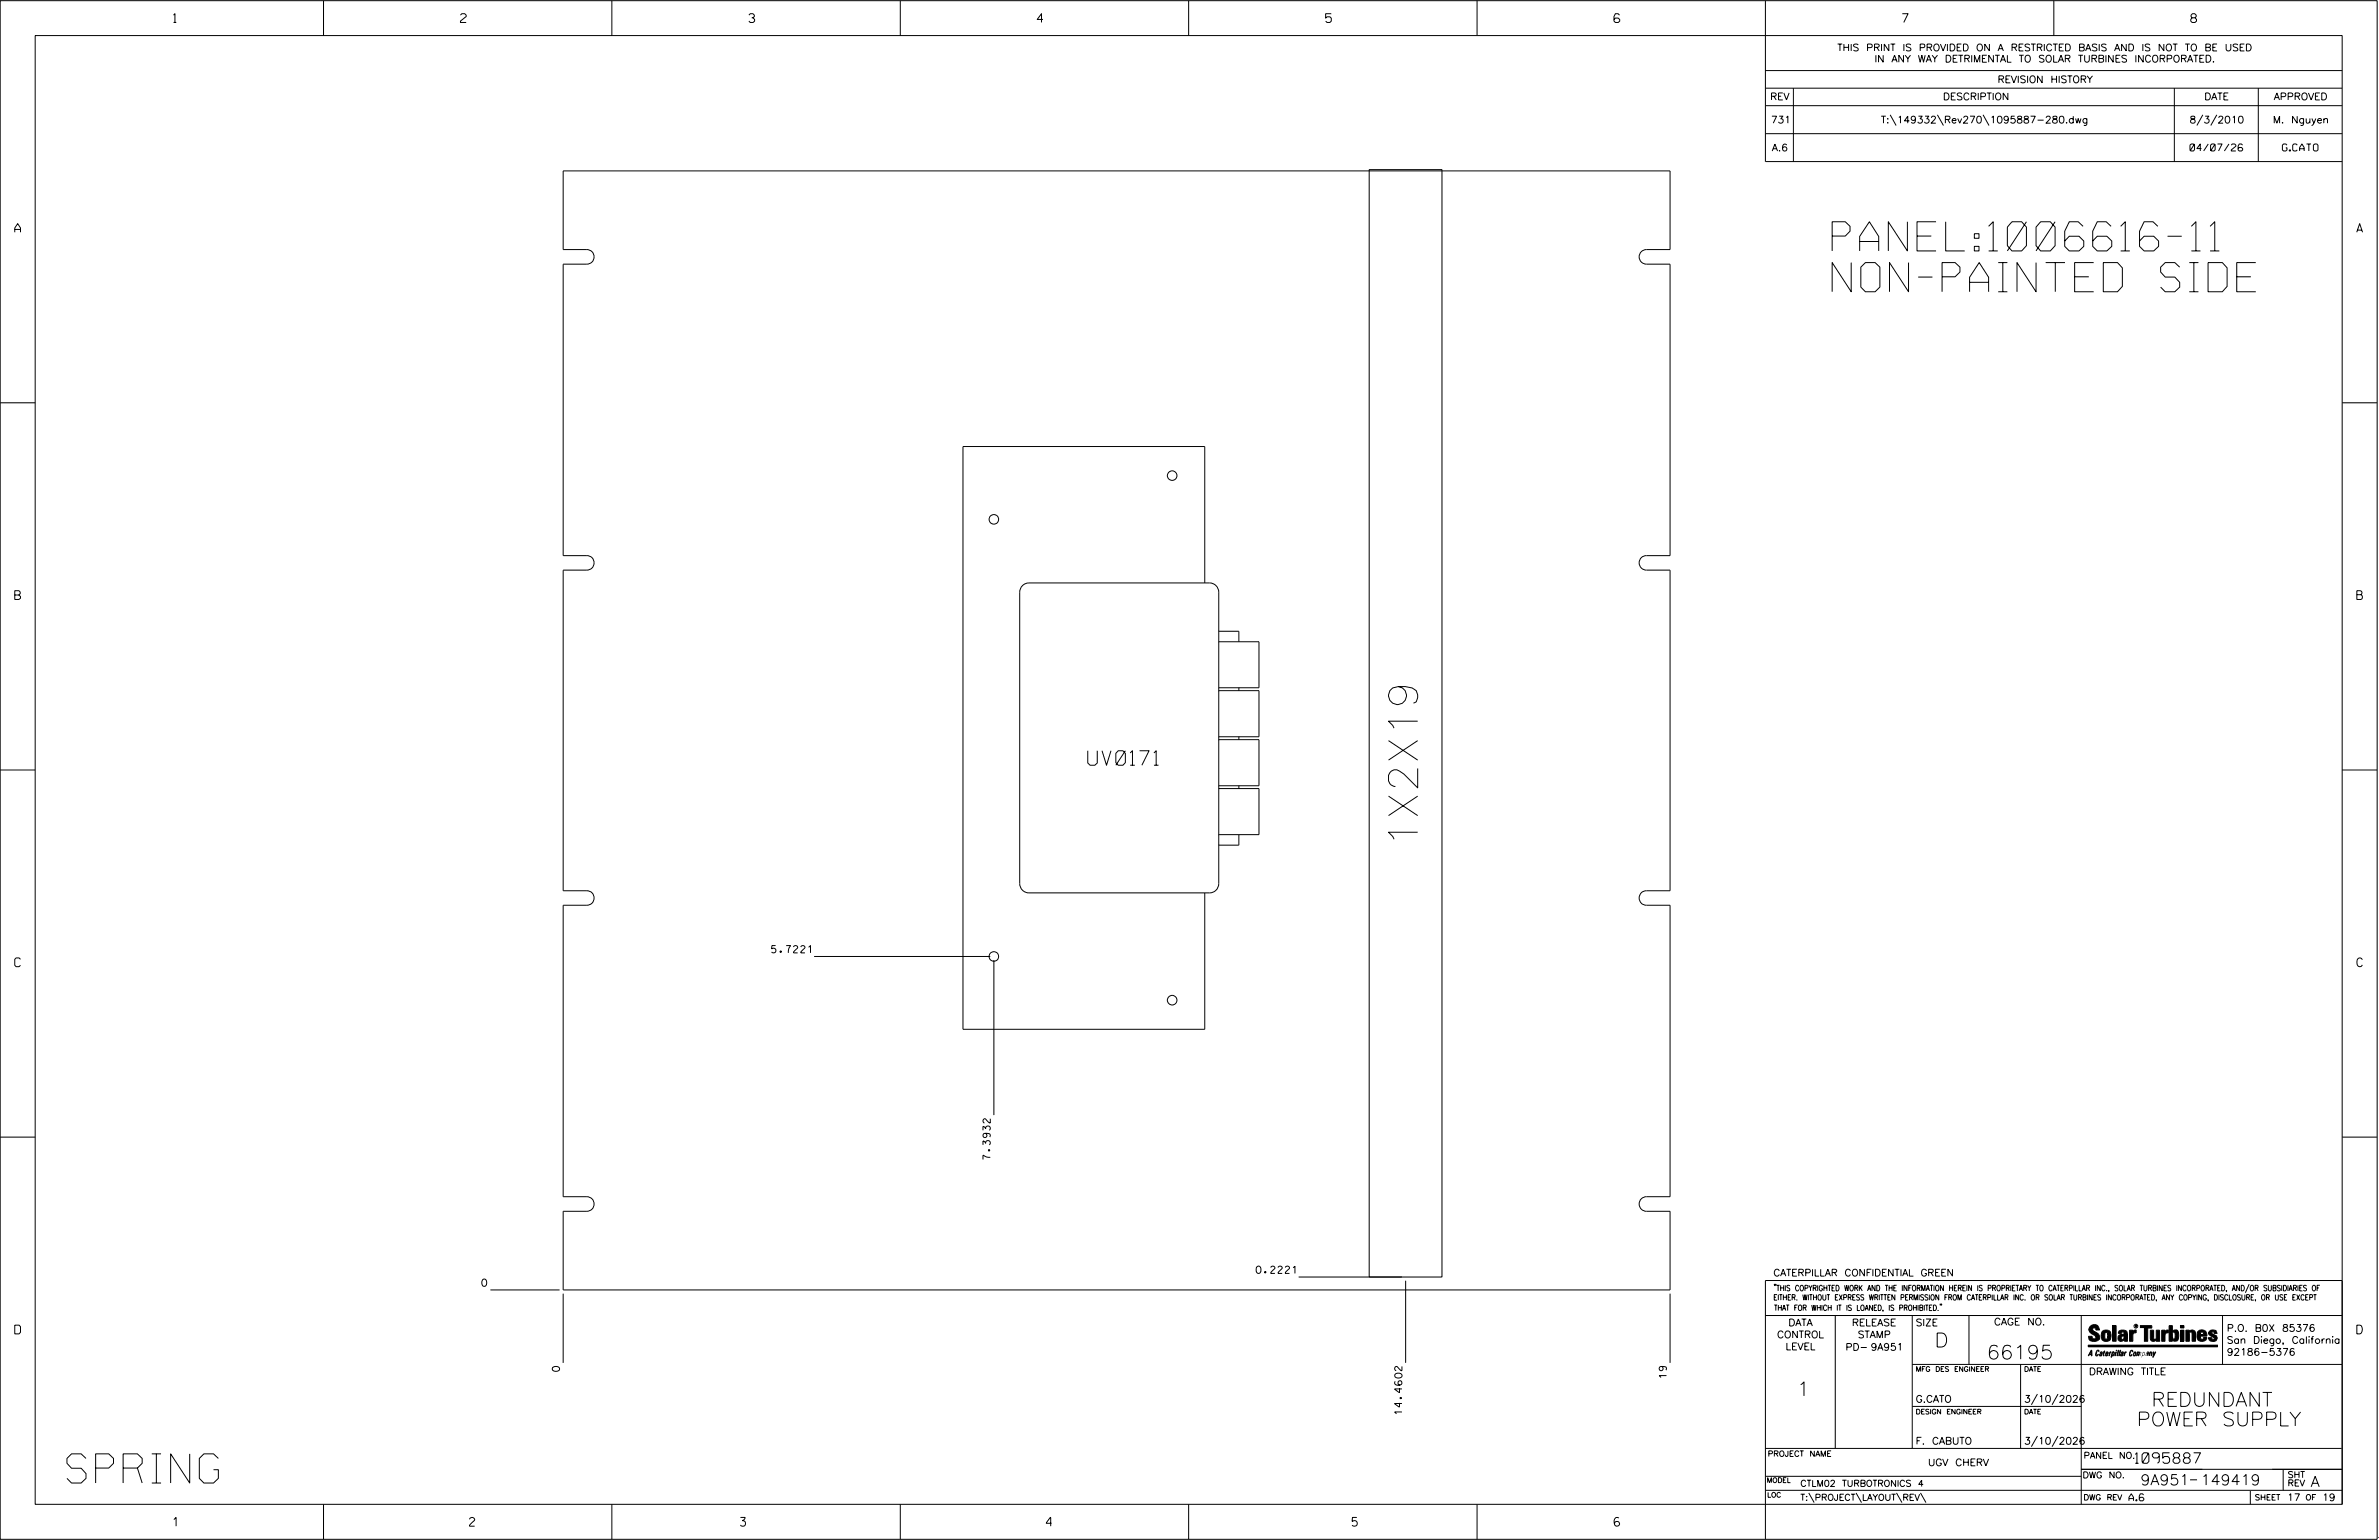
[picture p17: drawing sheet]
<svg xmlns="http://www.w3.org/2000/svg" width="864mm" height="559mm" viewBox="0 0 864 559" stroke-linecap="round" stroke-linejoin="round" font-family="sans-serif">
<defs><g id="words">
<g font-size="10.6">
<text x="665.1" y="91.1">PANEL:1006616-11</text>
<text x="665.1" y="105.9">NON-PAINTED SIDE</text>
<text x="514.6" y="307.5" transform="rotate(-90 514.6 307.5)">1X2X19</text>
<text x="24.3" y="538.1">SPRING</text>
</g>
<text font-size="5.3" x="394.9" y="277.7">UV0171</text>
<g font-size="5.1">
<text x="702.3" y="488.8">D</text>
<text x="721.2" y="493.2">66195</text>
<text x="652.2" y="506.5">1</text>
<text x="781" y="510.3">REDUNDANT</text>
<text x="772.7" y="517.4">POWER SUPPLY</text>
</g>
<g font-size="3.8">
<text x="775.1" y="531">1095887</text>
<text x="777" y="538.9">9A951</text>
<text x="798.8" y="538.9">149419</text>
<text x="838.8" y="539.5">A</text>
</g>
<g font-size="3.2">
<text x="63" y="8.2">1</text>
<text x="167.2" y="8.2">2</text>
<text x="271.8" y="8.2">3</text>
<text x="376.5" y="8.2">4</text>
<text x="481.2" y="8.2">5</text>
<text x="690.6" y="8.2">7</text>
<text x="795.3" y="8.2">8</text>
<text x="5.4" y="84.3">A</text>
<text x="855.5" y="84.3">A</text>
<text x="5.4" y="217.5">B</text>
<text x="855.6" y="217.5">B</text>
<text x="5.4" y="350.8">C</text>
<text x="855.6" y="350.8">C</text>
<text x="5.4" y="484">D</text>
<text x="855.6" y="484">D</text>
<text x="62.8" y="553.8">1</text>
<text x="170.4" y="553.8">2</text>
<text x="268.8" y="553.8">3</text>
<text x="379.8" y="553.8">4</text>
<text x="490.8" y="553.8">5</text>
<text x="585.9" y="553.8">6</text>
</g>
<g font-size="2.6">
<text x="280.1" y="345.7">5.7221</text>
<text x="359.5" y="420.7" transform="rotate(-90 359.5 420.7)">7.3932</text>
<text x="174.9" y="466.8">0</text>
<text x="456" y="462.1">0.2221</text>
<text x="203.1" y="497.6" transform="rotate(-90 203.1 497.6)">0</text>
<text x="604.9" y="500" transform="rotate(-90 604.9 500)">19</text>
<text x="508.9" y="513.2" transform="rotate(-90 508.9 513.2)">14.4602</text>
</g>
<g font-size="2.5">
<text x="666.9" y="18.5">THIS PRINT IS PROVIDED ON A RESTRICTED BASIS AND IS NOT TO BE USED</text>
<text x="680.5" y="22.6">IN ANY WAY DETRIMENTAL TO SOLAR TURBINES INCORPORATED.</text>
<text x="725.1" y="30">REVISION HISTORY</text>
<text x="642.6" y="36.3">REV</text>
<text x="705.3" y="36.3">DESCRIPTION</text>
<text x="800.2" y="36.3">DATE</text>
<text x="825.4" y="36.3">APPROVED</text>
<text x="642.9" y="44.7">731</text>
<text x="682.8" y="44.7">T:\149332\Rev270\1095887-280.dwg</text>
<text x="794.8" y="44.7">8/3/2010</text>
<text x="825.1" y="44.7">M. Nguyen</text>
<text x="643.2" y="54.8">A.6</text>
<text x="795" y="54.8">04/07/26</text>
<text x="828.5" y="54.8">G.CATO</text>
<text x="643.8" y="463">CATERPILLAR CONFIDENTIAL GREEN</text>
<text x="645.1" y="485.5">CONTROL</text>
<text x="649.2" y="481.1">DATA</text>
<text x="672.3" y="481.1">RELEASE</text>
<text x="674.4" y="485.5">STAMP</text>
<text x="695.4" y="481.1">SIZE</text>
<text x="723.8" y="480.8">CAGE NO.</text>
<text x="808.4" y="483.1">P.O. B0X 85376</text>
<text x="648.2" y="489.8">LEVEL</text>
<text x="669.9" y="490">PD- 9A951</text>
<text x="808.4" y="487.5">San Diego, California</text>
<text x="808.4" y="491.8">92186-5376</text>
<text x="758.3" y="498.9">DRAWING TITLE</text>
<text x="695.4" y="508.9">G.CATO</text>
<text x="734.8" y="508.9">3/10/2026</text>
<text x="695.4" y="524.1">F. CABUTO</text>
<text x="734.8" y="524.1">3/10/2026</text>
<text x="699.9" y="531.9">UGV CHERV</text>
<text x="772.8" y="544.6">A.6</text>
<text x="830.2" y="544.6">17</text>
<text x="843" y="544.6">19</text>
</g>
<g font-size="2.3">
<text x="756.4" y="529.2">PANEL NO.</text>
<text x="653.5" y="539.4">CTLM02 TURBOTRONICS 4</text>
<text x="756" y="536.3">DWG NO.</text>
<text x="830.4" y="539.3">REV</text>
<text x="830.4" y="536.2">SHT</text>
<text x="653.5" y="544.5">T:\PROJECT\LAYOUT\REV\</text>
</g>
<g font-size="2">
<text x="643.8" y="468.4">&quot;THIS COPYRIGHTED WORK AND THE INFORMATION HEREIN IS PROPRIETARY TO CATERPILLAR INC., SOLAR TURBINES INCORPORATED, AND/OR SUBSIDIARIES OF</text>
<text x="643.8" y="471.8">EITHER. WITHOUT EXPRESS WRITTEN PERMISSION FROM CATERPILLAR INC. OR SOLAR TURBINES INCORPORATED, ANY COPYING, DISCLOSURE, OR USE EXCEPT</text>
<text x="644" y="475.6">THAT FOR WHICH IT IS LOANED, IS PROHIBITED.&quot;</text>
<text x="641.7" y="528.5">PROJECT NAME</text>
<text x="756.3" y="544.3">DWG REV</text>
<text x="818.5" y="544.3">SHEET</text>
<text x="836.9" y="544.3">OF</text>
</g>
<g font-size="1.8">
<text x="695.4" y="497.6">MFG DES ENGINEER</text>
<text x="734.8" y="497.6">DATE</text>
<text x="695.4" y="513.1">DESIGN ENGINEER</text>
<text x="734.8" y="513.1">DATE</text>
<text x="641.3" y="538">MODEL</text>
<text x="641.5" y="543.3">LOC</text>
</g>
<text font-size=".9" x="775.1" y="481.7">R</text>
</g></defs>
<g fill="none" stroke="#000" stroke-width=".36">
<path d="M.1 .2h862.8v558.4h-862.8zM12.8 12.9h837.4v533h-837.4zM117.4 .2v12.7M222.1 .2v12.7M326.8 .2v12.7M431.5 .2v12.7M536.2 .2v12.7M587.9 5.5l-.5-.5h-1l-.5 1v1.7l.5 .4h1l.6-.4v-.6l-.6-.5h-1l-.5 .5M640.9 .2v58.4h209.3M745.6 .2v12.7M640.9 25.6h209.3M640.9 32h209.3"/>
<path d="M640.9 38.3h209.3M651 32v26.6M789.3 32v26.6M819.8 32v26.6M640.9 48.5h209.3M686.2 41.7l2.1 3.8M703.3 41.7l2.2 3.8M719.9 41.7l2.1 3.8M799.6 41.7l-2.1 3.8M804.7 41.7l-2.2 3.8M497 61.6h26.5v401.8h-26.5zM204.4 95.9v105.7h8.6a2.63 2.63 0 0 1 2.7 2.6 2.63 2.63 0 0 1-2.7 2.7h-8.6"/>
<path d="M215.7 93.2a2.59 2.59 0 0 0-2.7-2.6h-8.6v-28.6h401.8v28.6h-8.5a2.65 2.65 0 0 0-2.7 2.6M215.7 93.2a2.59 2.59 0 0 1-2.7 2.6h-8.6M215.7 93.2h.1M595 93.2h.1M595 93.2a2.65 2.65 0 0 0 2.7 2.6h8.5M606.2 95.9v105.7h-8.5a2.63 2.63 0 0 0-2.7 2.6 2.63 2.63 0 0 0 2.7 2.7h8.5M.1 146.2h12.7M850.2 146.2h12.7M204.4 206.9v116.3h8.6a2.63 2.63 0 0 1 2.7 2.6 2.63 2.63 0 0 1-2.7 2.7h-8.6v105.7h8.6a2.59 2.59 0 0 1 2.7 2.7M371.2 212.5l.8-.6 1.5-.4h65.6a3.4 3.4 0 0 1 3.3 3.4v105.7a3.4 3.4 0 0 1-3.3 3.4h-65.6a3.4 3.4 0 0 1-3.3-3.4v-105.7l.3-1.5zM437.3 211.5v-49.5h-87.7v211.5h87.7v-49.5M606.2 206.9v116.3h-8.5a2.63 2.63 0 0 0-2.7 2.6 2.63 2.63 0 0 0 2.7 2.7h8.5v105.7h-8.5a2.65 2.65 0 0 0-2.7 2.7"/>
<path d="M442.4 232.9h14.6v16.7h-14.6M442.4 229.1h7.3v3.8M442.4 250.6h14.6v16.7h-14.6M449.7 249.6v1M.1 279.4h12.7M442.4 268.4h14.6v16.7h-14.6M449.7 267.3v1.1M850.2 279.4h12.7M442.4 286.1h14.6v16.8h-14.6M449.7 285.1v1M449.7 302.9v3.8h-7.3M295.5 347.1h64"/>
<path d="M360.8 348.4v56.2M.1 412.6h12.7M850.2 412.6h12.7M215.7 436.9a2.59 2.59 0 0 1-2.7 2.6h-8.6v28.6h401.8v-28.6h-8.5a2.65 2.65 0 0 1-2.7-2.6M215.7 436.9h.1M595 436.9h.1M178 468.1h25.1M204.4 469.4v25.1M471.4 463.4h37.5M510.3 464.7v29.8M606.2 469.4v25.1M640.9 477.3h209.3"/>
<path d="M644.2 466.1l-.1 .4M644.7 466.1l-.2 .4M666.2 477.3v48.3M694.2 477.3v48.3M704.4 473.3l-.1 .4M704.8 473.3l-.1 .4M714.8 477.3v17.8M755.5 477.3v68.6M806.8 477.3v17.8M816.5 466l-1.4 3.1M850.2 464.6h-209.3v94M850.2 464.8v81.1"/>
<path d="M694.2 495.1h156M733.5 495.1v30.5M758.6 481.4a2.02 2.02 0 0 1 3.1-.1l.5 1.3h-1.3l-.2-.6-.4-.2-.6 .1-.1 .4 .4 .7a2.46 2.46 0 0 1 2.2 2.9 2.83 2.83 0 0 1-3.8 .3l-.3-1.3h1.3l.2 .7 .6 .3 .5-.2 .2-.5-.4-.6-1.9-1.2-.4-.9zM759.2 491.3h-.7l.7-1.2v1.9h.2l-.1-2.1-1.3 2.1 .5-.5h.7M761.3 490l.3-.2 .4 .3-.1 .3-.3-.4-.4 .3-.3 1.6h.4l.4-.5-.3 .6-.4 .1-.3-.4zM762.6 490.6l.5-.1-.1 1.4h-.9a.74 .74 0 0 1 .9-.8l-.3 .7-.5 .1 .2-.5 .6-.2v-.5l-.7 .2zM763 483.2a2.17 2.17 0 0 1 3.1 0l.3 1.4-.3 1.5a2.17 2.17 0 0 1-3.1 0l-.3-1.5zM763.6 490.5l.4-.4 .2 .6h-.3l-.3 .9 .2 .4-.3-.1zM764.1 483.7l.5-.4 .4 .3v2.2l-.4 .2-.5-.2zM764.6 491.1l.6 .2v-.7l-.4-.1-.4 .6-.1 .8h.6M764.6 491.1l-.1 .8h.4M764.6 482.6v.8"/>
<path d="M764.8 490.7l.4 .1v.3h-.6zM765 491.5l-.1 .4zM766 490.5l-.5 1.5zM766 490.8l.4-.3-.4 .4M766.9 481h1.3v5.7h-1.3zM767 490.8l.5 .1-.3 .8-.4 .2zM767.3 490.5h-.5l-.5 2M767.3 490.5a.8 .8 0 0 1 .2 1 .8 .8 0 0 1-.9 .4l-.1 .6M767.3 490.5l-.1 .2M768.1 490.5l-.4 1.5zM768.2 489.9h.3l-.1 .2h-.2zM769 489.9l-.5 2.1z"/>
<path d="M769.7 489.9l-.6 2.1zM770.1 491.4l.5-.3-.5 .8zM770.4 491.9h.1M770.6 491.1l.1-.4-.7 .2 .1-.3 .6-.1 .2 .3-.5 1.1M770.6 491.1a.74 .74 0 0 0-.8 .8h.6M771 484.8h-.7l-.3 .6 .4 .7 .5-.3 .1-2.4h-.8l-.1 .4h-1.2a1.71 1.71 0 0 1 1.8-1.3 1.71 1.71 0 0 1 1.6 1.4v2.8h-1.1l-.1-.6M771 484.2l-1.5 .1a1.41 1.41 0 0 0 0 2.4l.5 .1 1.1-.7M771.2 486.1h-.1M771.4 490.5l.1 .3 .4-.3-.9 1.5zM771.5 490.8h.1M773 482.7h1.2v.5l.5-.5 .7-.1v1h-.6l-.5 .4-.1 2.7h-1.2zM773.3 490.3l.6-.4 .4 .2-.1 .4-.3-.4a1.28 1.28 0 0 0-.5 1.8l.6-.4-.1 .4-.8 .1z"/>
<path d="M774.7 490.8l.5-.3a.88 .88 0 0 1 .2 .9 .88 .88 0 0 1-.7 .7l-.2-.2zM774.8 490.9h.5l-.3 1h-.3l-.2-.2zM775.2 490.5l-.1 .2M776.8 481h4.3v.9h-1.5v4.8h-1.3M776.8 490.6l-.8 .2v-.3l-.4 1.5 .8-1.3v1.3l.3-1.2M779.3 491.1h.4M779.6 490.5h.3l-.3 1.4M779.6 490.7h.2l-.1 .4M779.7 491.1l-.1 .4M779.7 491.1l-.4 .2M780.1 492l.4-1.5 .1 .3 .3-.3 .3 .2-.3 1.3v-1.3l-.7 1.3M780.6 482.7h1.2v2.7l.1 .4 .4 .3 .4-.7v-2.7h1.2l.1 4h-1.3v-.5l-1.1 .6-.7-.3-.3-.7z"/>
<path d="M781.6 492.5l1-2-.8 1.3-.2-1.3-.2 2M784.7 482.7h1.2v.5l.5-.5 .7-.1v1h-.5l-.6 .4-.1 2.7h-1.2zM787.4 481h1.2v2a1.4 1.4 0 0 1 2.2 .2l.1 1.4-.4 1.9-1.5 .1-.4-.5v-1l.5 .9 .5-.3v-2.1l-.5-.4-.5 .7v2.8h-1.2zM791.5 482.7h1.3v4h-1.3zM791.5 481h1.3v.9h-1.3zM793.5 482.7h1.3v.4l.7-.5 1.1 .2 .4 .6v3.3h-1.2l-.3-3.4-.7 .2v3.2h-1.3zM794.8 483.1h.1M797.7 483.2a1.92 1.92 0 0 1 2.4-.5 1.92 1.92 0 0 1 1 2.1h-2.3v.8l.6 .5 .5-.3v-.5h1.2a1.83 1.83 0 0 1-2.1 1.4 1.83 1.83 0 0 1-1.5-2.1zM798.8 484.2v.6M799.1 483.4h.6l.2 .8h-1.1zM804.6 482.9a1.84 1.84 0 0 0-2.9 .8 3.3 3.3 0 0 0 2.2 1.9l-.5 .5-.4-.3-.1-.4h-1.2l.1 .6a1.92 1.92 0 0 0 2.9 .4M804.9 483.8h-1.2l-.2-.6-.5 .1-.1 .3 .1 .3 1.8 .9"/>
<path d="M805.1 488.1h-47.1v.6h47.1M694.2 510.3h61.3M739.6 505.8l-2.2 3.9M747.1 505.8l-2.2 3.9M640.9 525.6h209.2M640.9 535.7h114.6M739.6 521.1l-2.2 3.8M747.1 521.1l-2.2 3.8M755.5 533.2h94.7M795 537h2.6M828.8 533.2v7.6M117.4 545.9v12.7"/>
<path d="M222.1 545.9v12.7M326.8 545.9v12.7M431.5 545.9v12.7M536.2 545.9v12.7M640.9 540.8h209.3M656.6 541.7l2 3.5M673.8 541.7l1.9 3.5M688.4 541.7l2 3.5M697.2 541.7l1.9 3.5M816.9 541v4.9M863.5 558h.1"/>
<circle cx="425.5" cy="172.6" r="1.73"/>
<circle cx="360.8" cy="188.5" r="1.73"/>
<circle cx="360.8" cy="347.1" r="1.73"/>
<circle cx="425.5" cy="362.9" r="1.74"/>
<circle cx="775.4" cy="481.2" r=".69"/>
</g>
<g fill="#000">
<path d="M768.1 490.5l-.4 1.5zM768.2 489.9h.3l-.1 .2h-.2zM769 489.9l-.5 2.1zM769.7 489.9l-.6 2.1zM791.5 481h1.3v.9h-1.3zM791.5 482.7h1.3v4h-1.3zM758 488.1h47.1v.6h-47.1z"/>
<path d="M759.2 489.9l-1.2 2.1 .5-.5h.7v.5h.2zM759.2 490.1v1.2h-.7z" fill-rule="evenodd"/>
<path d="M758.6 481.4a2.02 2.02 0 0 1 3.1-.1l.5 1.3h-1.3l-.2-.6-.4-.2-.6 .1-.1 .4 .4 .7a2.46 2.46 0 0 1 2.2 2.9 2.83 2.83 0 0 1-3.8 .3l-.3-1.3h1.3l.2 .7 .6 .3 .5-.2 .2-.5-.4-.6-1.9-1.2-.4-.9z" fill-rule="evenodd"/>
<path d="M761.3 490l.3-.2 .4 .3-.1 .3-.3-.4-.4 .3-.3 1.6h.4l.4-.5-.3 .6-.4 .1-.3-.4z" fill-rule="evenodd"/>
<path d="M762.6 490.6l.5-.1-.1 1.4h-.9a.74 .74 0 0 1 .9-.8l-.6 .3-.2 .5 .5-.1 .3-.6v-.5l-.7 .2z" fill-rule="evenodd"/>
<path d="M763.6 490.5l.4-.4 .2 .6h-.3l-.3 .9 .2 .4-.3-.1z" fill-rule="evenodd"/>
<path d="M764.8 490.5l.5 .3-.1 .5h-.6l.6-.2v-.3l-.4-.1-.3 1.2h.4l.3-.4-.6 .6-.3-.2v-.4z" fill-rule="evenodd"/>
<path d="M763 483.2a2.17 2.17 0 0 1 3.1 0l.3 1.4-.3 1.5a2.17 2.17 0 0 1-3.1 0l-.3-1.5zM764.1 483.7v2.1l.5 .2 .4-.2v-2.2l-.4-.3z" fill-rule="evenodd"/>
<path d="M766 490.5v.3l.4-.1-.4 .2-.5 1.1z" fill-rule="evenodd"/>
<path d="M766.8 490.5l-.5 2 .3-.6a.71 .71 0 0 0 .9-.5 .71 .71 0 0 0-.4-.9zM767 490.8l.5 .1-.3 .8-.4 .2z" fill-rule="evenodd"/>
<path d="M766.9 481h1.3v5.7h-1.3z" fill-rule="evenodd"/>
<path d="M770.1 490.6l.6-.1 .2 .3-.4 1.2-.5 .1-.2-.5 .3-.5h.5l-.7 .5v.3l.4-.1 .4-.9-.5-.2-.2 .2z" fill-rule="evenodd"/>
<path d="M769.4 482.8l-.5 1h1.2l.1-.4h.8v.8l-1.5 .1a1.41 1.41 0 0 0 0 2.4l.5 .1 1.1-.7 .1 .6h1.1v-2.8a1.79 1.79 0 0 0-2.4-1.2zM770.3 484.8h.7l-.1 1-.5 .3-.4-.7z" fill-rule="evenodd"/>
<path d="M771.4 490.5l.1 .3 .4-.3-.9 1.5z" fill-rule="evenodd"/>
<path d="M773 482.7h1.2v.5l.5-.5 .7-.1v1h-.6l-.5 .4-.1 2.7h-1.2z" fill-rule="evenodd"/>
<path d="M773.3 490.3l.6-.4 .4 .2-.1 .4-.3-.4a1.28 1.28 0 0 0-.5 1.8l.6-.4-.3 .5h-.6z" fill-rule="evenodd"/>
<path d="M774.7 490.8l-.2 1.1h.7a.96 .96 0 0 0 0-1.4zM774.8 490.9h.5l-.1 .6-.5 .4-.2-.2z" fill-rule="evenodd"/>
<path d="M776 490.5v.3l.4-.3 .2 .3 .7-.2-.3 1.4v-1.3l-.6 1.3v-1.3l-.8 1.3z" fill-rule="evenodd"/>
<path d="M776.8 481h4.3v.9h-1.5v4.8h-1.3v-4.8h-1.5z" fill-rule="evenodd"/>
<path d="M777.9 490.5l-.5 2 .3-.6a.71 .71 0 0 0 .9-.5 .71 .71 0 0 0-.4-.9zM778.1 490.8l.3-.1 .1 .4-.5 .8-.2-.5z" fill-rule="evenodd"/>
<path d="M779.3 490.6l.6-.1-.3 1.5-.7-.1a.67 .67 0 0 1 .8-.8l-.6 .3-.1 .5 .4-.1 .4-.9-.4-.2-.3 .2z" fill-rule="evenodd"/>
<path d="M780.5 490.5l.1 .3 .3-.3 .3 .2-.3 1.3v-1.3l-.8 1.3z" fill-rule="evenodd"/>
<path d="M780.6 482.7h1.2v2.7l.1 .4 .4 .3 .4-.7v-2.7h1.2l.1 4h-1.3v-.5l-1.1 .6-.7-.3-.3-.7z" fill-rule="evenodd"/>
<path d="M781.6 490.5l.2 1.3 .8-1.3-1.2 2z" fill-rule="evenodd"/>
<path d="M784.7 482.7h1.2v.5l.5-.5 .7-.1v1h-.5l-.6 .4-.1 2.7h-1.2z" fill-rule="evenodd"/>
<path d="M787.4 481h1.2v2a1.4 1.4 0 0 1 2.2 .2l.1 1.4-.4 1.9-1.5 .1-.4-.5v-1l.5 .9 .5-.3v-2.1l-.5-.4-.5 .7v2.8h-1.2z" fill-rule="evenodd"/>
<path d="M793.5 482.7h1.3v.4a1.29 1.29 0 0 1 2.2 .3v3.3h-1.2l-.3-3.4-.7 .2v3.2h-1.3z" fill-rule="evenodd"/>
<path d="M797.7 483.2a1.92 1.92 0 0 1 2.4-.5 1.92 1.92 0 0 1 1 2.1h-2.3v.8l.6 .5 .5-.3v-.5h1.2a1.83 1.83 0 0 1-2.1 1.4 1.83 1.83 0 0 1-1.5-2.1zM799.1 483.4l-.3 .8h1.1l-.2-.8z" fill-rule="evenodd"/>
<path d="M801.9 483.2a1.94 1.94 0 0 1 3 .1v.5h-1.2l-.2-.6-.5 .1-.1 .3 .1 .3 1.8 .9a1.2 1.2 0 0 1 .1 1.3 1.2 1.2 0 0 1-1.2 .7l-1.6-.4-.4-1h1.2l.1 .4 .4 .3 .5-.5a3.3 3.3 0 0 1-2.2-1.9z" fill-rule="evenodd"/>
<circle cx="761.4" cy="492" r=".07"/>
<circle cx="762.2" cy="485.1" r=".07"/>
<circle cx="769.3" cy="492" r=".07"/>
<circle cx="773.1" cy="486.7" r=".07"/>
<circle cx="791.5" cy="486.7" r=".07"/>
<circle cx="791.5" cy="481" r=".07"/>
<circle cx="794.8" cy="486.7" r=".07"/>
</g>
<use href="#words"/>
</svg>
